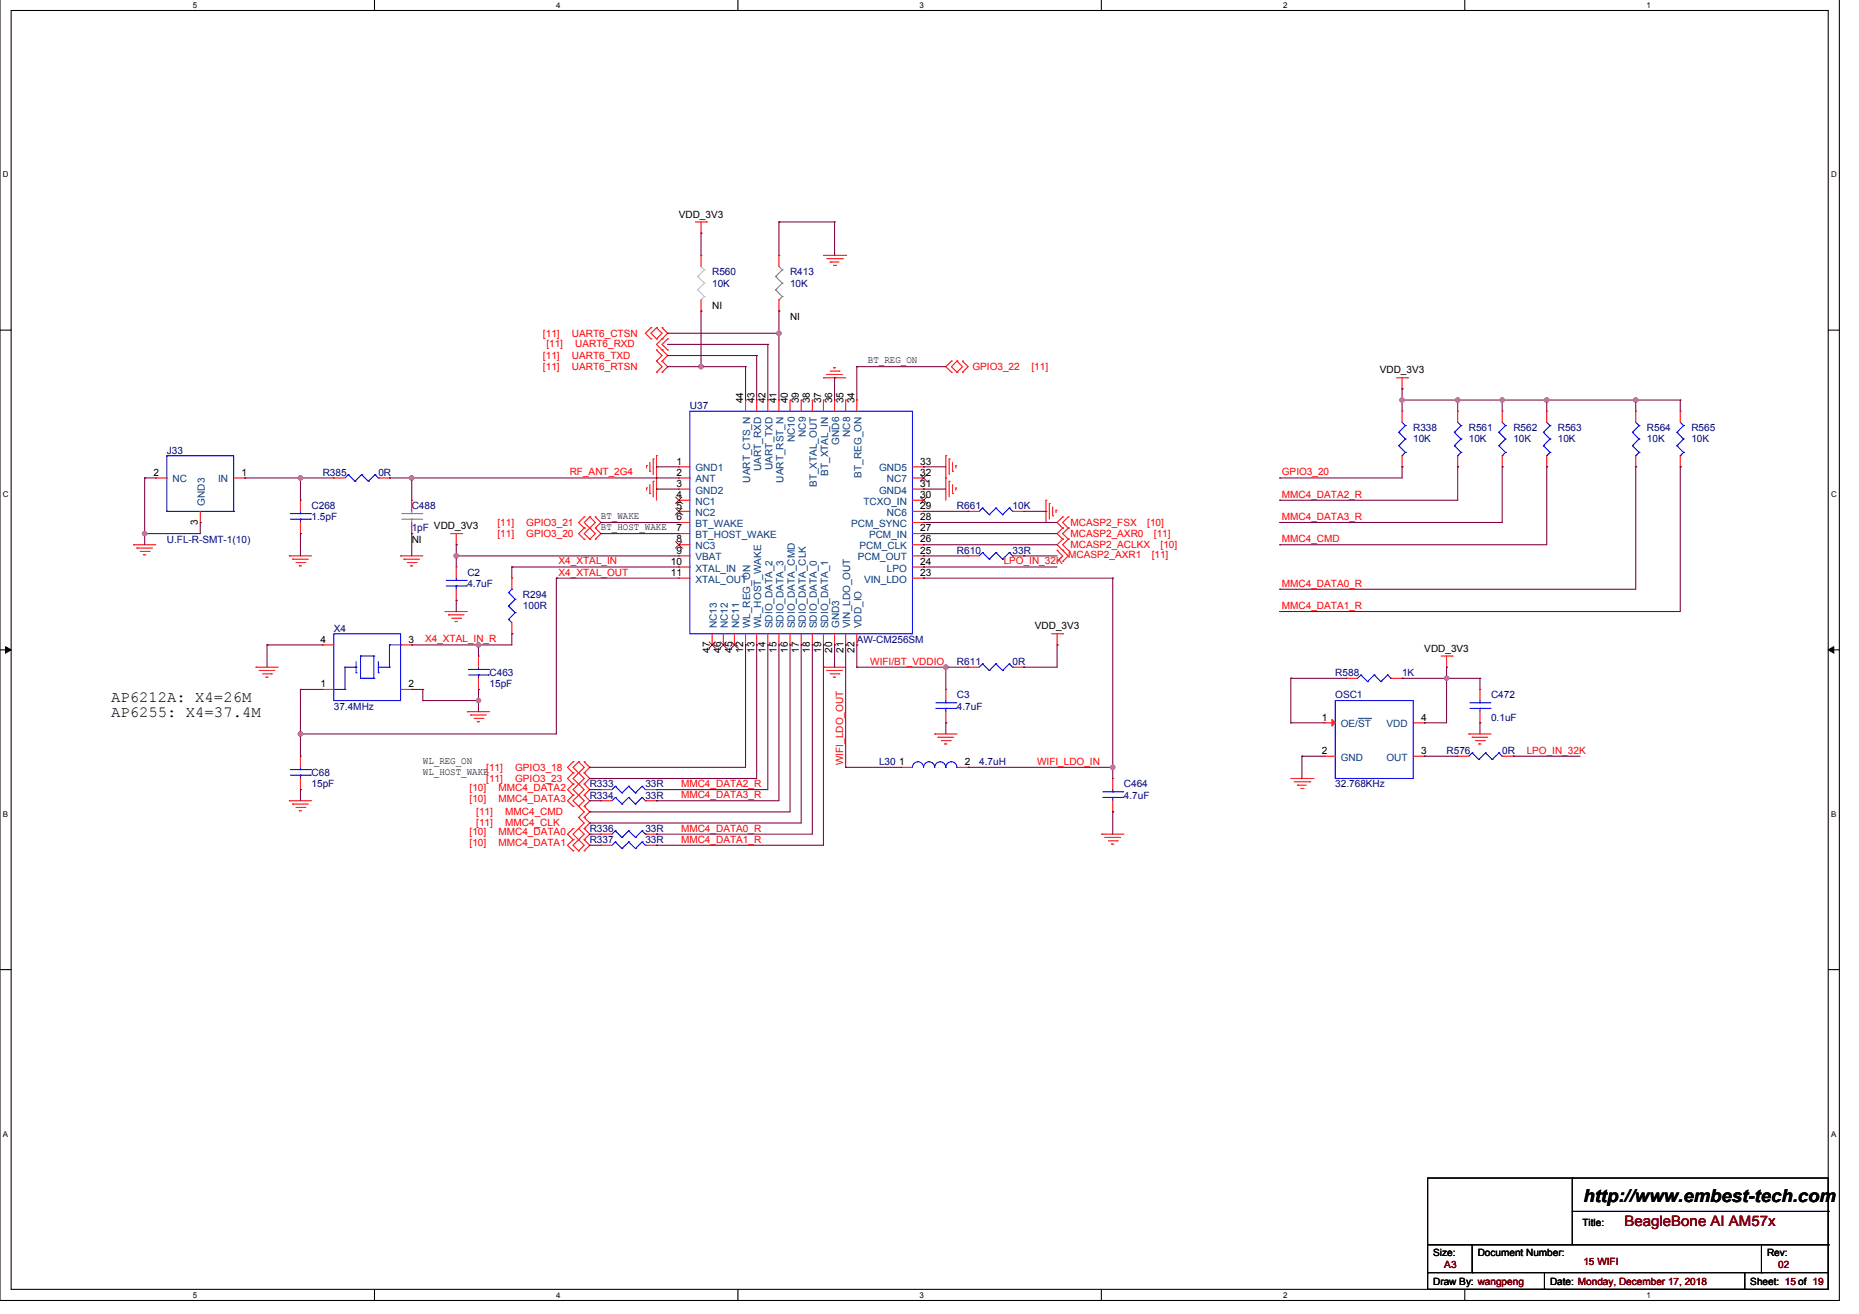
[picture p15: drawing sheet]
<svg xmlns="http://www.w3.org/2000/svg" width="297mm" height="210mm" viewBox="0 0 297 210" stroke-linecap="round" stroke-linejoin="round" font-family="sans-serif">
<defs><g id="words">
<text font-size="2.8" x="253" y="192">http://www.embest-tech.com</text>
<g font-size="2.5">
<text x="17.8" y="112.1">AP6212A: X4=26M</text>
<text x="17.8" y="114.6">AP6255: X4=37.4M</text>
</g>
<text font-size="2.3" fill="#800000" x="259.6" y="195.8">BeagleBone AI AM57x</text>
<g font-size="1.6">
<text x="108.5" y="34.8">VDD_3V3</text>
<text x="113.8" y="49.3">NI</text>
<text x="126.2" y="51.1">NI</text>
<text x="138.7" y="58.1">BT_REG_ON</text>
<text x="220.5" y="59.7">VDD_3V3</text>
<text x="118.8" y="64.4" transform="rotate(-90 118.8 64.4)">44</text>
<text x="120.5" y="64.4" transform="rotate(-90 120.5 64.4)">43</text>
<text x="122.3" y="64.4" transform="rotate(-90 122.3 64.4)">42</text>
<text x="124.1" y="64.4" transform="rotate(-90 124.1 64.4)">41</text>
<text x="125.9" y="64.4" transform="rotate(-90 125.9 64.4)">40</text>
<text x="127.6" y="64.4" transform="rotate(-90 127.6 64.4)">39</text>
<text x="129.4" y="64.4" transform="rotate(-90 129.4 64.4)">38</text>
<text x="131.2" y="64.4" transform="rotate(-90 131.2 64.4)">37</text>
<text x="133" y="64.4" transform="rotate(-90 133 64.4)">36</text>
<text x="134.8" y="64.4" transform="rotate(-90 134.8 64.4)">35</text>
<text x="136.5" y="64.4" transform="rotate(-90 136.5 64.4)">34</text>
<text x="24.5" y="76">2</text>
<text x="38.6" y="76">1</text>
<text x="108.1" y="74.2">1</text>
<text x="108.1" y="76">2</text>
<text x="108.1" y="77.8">3</text>
<text x="147" y="77.8">31</text>
<text x="147" y="76">32</text>
<text x="147" y="74.2">33</text>
<text x="31.6" y="83.8" transform="rotate(-90 31.6 83.8)">3</text>
<text x="96" y="83">BT_WAKE</text>
<text x="108.1" y="79.5">4</text>
<text x="108.1" y="81.3">5</text>
<text x="108.1" y="83.1">6</text>
<text x="147" y="83.1">28</text>
<text x="147" y="81.3">29</text>
<text x="147" y="79.5">30</text>
<text x="65.8" y="86.7">NI</text>
<text x="96" y="84.7">BT_HOST_WAKE</text>
<text x="108.1" y="84.9">7</text>
<text x="108.1" y="86.6">8</text>
<text x="108.1" y="88.4">9</text>
<text x="147" y="88.4">25</text>
<text x="147" y="86.6">26</text>
<text x="147" y="84.9">27</text>
<text x="107.2" y="90.2">10</text>
<text x="107.2" y="92">11</text>
<text x="147" y="92">23</text>
<text x="147" y="90.2">24</text>
<text x="165.4" y="100.5">VDD_3V3</text>
<text x="51.2" y="102.7">4</text>
<text x="65.3" y="102.7">3</text>
<text x="113.4" y="104.3" transform="rotate(-90 113.4 104.3)">47</text>
<text x="115.2" y="104.3" transform="rotate(-90 115.2 104.3)">46</text>
<text x="117" y="104.3" transform="rotate(-90 117 104.3)">45</text>
<text x="118.8" y="104.3" transform="rotate(-90 118.8 104.3)">12</text>
<text x="120.5" y="104.3" transform="rotate(-90 120.5 104.3)">13</text>
<text x="122.3" y="104.3" transform="rotate(-90 122.3 104.3)">14</text>
<text x="124.1" y="104.3" transform="rotate(-90 124.1 104.3)">15</text>
<text x="125.9" y="104.3" transform="rotate(-90 125.9 104.3)">16</text>
<text x="127.6" y="104.3" transform="rotate(-90 127.6 104.3)">17</text>
<text x="129.4" y="104.3" transform="rotate(-90 129.4 104.3)">18</text>
<text x="131.2" y="104.3" transform="rotate(-90 131.2 104.3)">19</text>
<text x="133" y="104.3" transform="rotate(-90 133 104.3)">20</text>
<text x="134.8" y="104.3" transform="rotate(-90 134.8 104.3)">21</text>
<text x="136.5" y="104.3" transform="rotate(-90 136.5 104.3)">22</text>
<text x="227.6" y="104.1">VDD_3V3</text>
<text x="51.2" y="109.8">1</text>
<text x="65.3" y="109.8">2</text>
<text x="211.2" y="115.1">1</text>
<text x="227.1" y="115.1">4</text>
<text x="67.6" y="122.1">WL_REG_ON</text>
<text x="67.6" y="123.8">WL_HOST_WAKE</text>
<text x="143.7" y="122.2">1</text>
<text x="154.2" y="122.2">2</text>
<text x="211.2" y="120.4">2</text>
<text x="227.1" y="120.4">3</text>
<text x="252.8" y="195.8">Title:</text>
<text x="229" y="200.7">Size:</text>
<text x="236.1" y="200.7">Document Number:</text>
<text x="282.3" y="200.7">Rev:</text>
<text x="229" y="205.3">Draw By: wangpeng</text>
<text x="247.7" y="205.3">Date: Monday, December 17, 2018</text>
<text x="279.7" y="205.3">Sheet: 15 of 19</text>
</g>
<g font-size="1.6" fill="#000080">
<text x="113.8" y="44">R560</text>
<text x="113.8" y="45.8">10K</text>
<text x="126.2" y="44">R413</text>
<text x="126.2" y="45.8">10K</text>
<text x="110.2" y="65.3">U37</text>
<text x="225.8" y="68.9">R338</text>
<text x="225.8" y="70.7">10K</text>
<text x="234.7" y="68.9">R561</text>
<text x="234.7" y="70.7">10K</text>
<text x="241.8" y="68.9">R562</text>
<text x="241.8" y="70.7">10K</text>
<text x="248.9" y="68.9">R563</text>
<text x="248.9" y="70.7">10K</text>
<text x="263.1" y="68.9">R564</text>
<text x="263.1" y="70.7">10K</text>
<text x="270.3" y="68.9">R565</text>
<text x="270.3" y="70.7">10K</text>
<text x="26.7" y="72.5">J33</text>
<text x="51.6" y="76">R385</text>
<text x="60.5" y="76">0R</text>
<text x="49.8" y="81.3">C268</text>
<text x="49.8" y="83.1">1.5pF</text>
<text x="65.8" y="81.3">C488</text>
<text x="152.9" y="81.3">R661</text>
<text x="161.8" y="81.3">10K</text>
<text x="26.7" y="86.7">U.FL-R-SMT-1(10)</text>
<text x="65.8" y="84.9">1pF VDD_3V3</text>
<text x="152.9" y="88.5">R610</text>
<text x="161.8" y="88.5">33R</text>
<text x="74.7" y="92">C2</text>
<text x="74.7" y="93.8">4.7uF</text>
<text x="83.6" y="95.6">R294</text>
<text x="53.3" y="100.9">X4</text>
<text x="83.6" y="97.3">100R</text>
<text x="136.9" y="102.7">AW-CM256SM</text>
<text x="152.9" y="106.2">R611</text>
<text x="161.8" y="106.2">0R</text>
<text x="53.3" y="113.4">37.4MHz</text>
<text x="78.2" y="108">C463</text>
<text x="78.2" y="109.8">15pF</text>
<text x="152.9" y="111.6">C3</text>
<text x="152.9" y="113.4">4.7uF</text>
<text x="213.4" y="111.6">OSC1</text>
<text x="213.4" y="108">R588</text>
<text x="224" y="108">1K</text>
<text x="238.3" y="111.6">C472</text>
<text x="238.3" y="115.1">0.1uF</text>
<text x="49.8" y="124">C68</text>
<text x="49.8" y="125.8">15pF</text>
<text x="94.2" y="125.8">R333</text>
<text x="103.1" y="125.8">33R</text>
<text x="140.5" y="122.2">L30</text>
<text x="156.5" y="122.2">4.7uH</text>
<text x="179.6" y="125.8">C464</text>
<text x="213.4" y="125.8">32.768KHz</text>
<text x="231.1" y="120.5">R576</text>
<text x="240" y="120.5">0R</text>
<text x="94.2" y="127.6">R334</text>
<text x="103.1" y="127.6">33R</text>
<text x="179.6" y="127.6">4.7uF</text>
<text x="94.2" y="134.7">R337</text>
<text x="94.2" y="132.9">R336</text>
<text x="103.1" y="134.7">33R</text>
<text x="103.1" y="132.9">33R</text>
</g>
<g font-size="1.6" fill="#f00">
<text x="86.8" y="53.8">[11]</text>
<text x="91.4" y="53.8">UART6_CTSN</text>
<text x="86.8" y="57.3">[11]</text>
<text x="86.8" y="59.1">[11]</text>
<text x="87.3" y="55.4">[11]</text>
<text x="91.4" y="57.3">UART6_TXD</text>
<text x="91.4" y="59.1">UART6_RTSN</text>
<text x="91.9" y="55.4">UART6_RXD</text>
<text x="155.4" y="59.1">GPIO3_22</text>
<text x="164.8" y="59.1">[11]</text>
<text x="91" y="75.9">RF_ANT_2G4</text>
<text x="204.8" y="75.9">GPIO3_20</text>
<text x="204.8" y="83.1">MMC4_DATA3_R</text>
<text x="204.8" y="79.5">MMC4_DATA2_R</text>
<text x="79.5" y="85.8">[11]</text>
<text x="79.5" y="84">[11]</text>
<text x="84.1" y="85.8">GPIO3_20</text>
<text x="84.1" y="84">GPIO3_21</text>
<text x="170.7" y="89.2">MCASP2_AXR1</text>
<text x="171" y="85.8">MCASP2_AXR0</text>
<text x="171" y="87.6">MCASP2_ACLKX</text>
<text x="171" y="84">MCASP2_FSX</text>
<text x="183.3" y="84">[10]</text>
<text x="184" y="89.2">[11]</text>
<text x="184.4" y="85.8">[11]</text>
<text x="185.4" y="87.6">[10]</text>
<text x="204.8" y="86.6">MMC4_CMD</text>
<text x="89.3" y="90.2">X4_XTAL_IN</text>
<text x="89.3" y="91.9">X4_XTAL_OUT</text>
<text x="160.4" y="90.2">LPO_IN_32K</text>
<text x="204.8" y="93.7">MMC4_DATA0_R</text>
<text x="204.8" y="97.3">MMC4_DATA1_R</text>
<text x="67.9" y="102.6">X4_XTAL_IN_R</text>
<text x="139" y="106.2">WIFI/BT_VDDIO</text>
<text x="77.7" y="123.1">[11]</text>
<text x="77.7" y="124.9">[11]</text>
<text x="82.3" y="123.1">GPIO3_18</text>
<text x="82.3" y="124.9">GPIO3_23</text>
<text x="108.8" y="125.7">MMC4_DATA2_R</text>
<text x="134.7" y="122.2" transform="rotate(-90 134.7 122.2)">WIFI_LDO_OUT</text>
<text x="165.7" y="122.2">WIFI_LDO_IN</text>
<text x="243.9" y="120.4">LPO_IN_32K</text>
<text x="75" y="126.3">[10]</text>
<text x="75" y="128.1">[10]</text>
<text x="76.1" y="130.2">[11]</text>
<text x="79.7" y="126.3">MMC4_DATA2</text>
<text x="79.7" y="128.1">MMC4_DATA3</text>
<text x="80.7" y="130.2">MMC4_CMD</text>
<text x="108.8" y="127.5">MMC4_DATA3_R</text>
<text x="75" y="133.4">[10]</text>
<text x="75" y="135.2">[10]</text>
<text x="76.1" y="132">[11]</text>
<text x="79.7" y="133.4">MMC4_DATA0</text>
<text x="79.7" y="135.2">MMC4_DATA1</text>
<text x="80.7" y="132">MMC4_CLK</text>
<text x="108.8" y="132.8">MMC4_DATA0_R</text>
<text x="108.8" y="134.6">MMC4_DATA1_R</text>
</g>
<g font-size="1.6" fill="#004080">
<text x="127" y="70.7" transform="rotate(-90 127 70.7)">NC10</text>
<text x="128.8" y="69.8" transform="rotate(-90 128.8 69.8)">NC9</text>
<text x="134.1" y="71" transform="rotate(-90 134.1 71)">GND6</text>
<text x="135.9" y="69.8" transform="rotate(-90 135.9 69.8)">NC8</text>
<text x="27.6" y="77.1">NC</text>
<text x="34.9" y="77.1">IN</text>
<text x="111.1" y="75.3">GND1</text>
<text x="111.1" y="77.1">ANT</text>
<text x="119.9" y="77.1" transform="rotate(-90 119.9 77.1)">UART_CTS_N</text>
<text x="121.6" y="75.2" transform="rotate(-90 121.6 75.2)">UART_RXD</text>
<text x="123.4" y="75.1" transform="rotate(-90 123.4 75.1)">UART_TXD</text>
<text x="125.2" y="77.1" transform="rotate(-90 125.2 77.1)">UART_RST_N</text>
<text x="130.5" y="77.8" transform="rotate(-90 130.5 77.8)">BT_XTAL_OUT</text>
<text x="132.3" y="76" transform="rotate(-90 132.3 76)">BT_XTAL_IN</text>
<text x="137.6" y="76.3" transform="rotate(-90 137.6 76.3)">BT_REG_ON</text>
<text x="140.5" y="75.3">GND5</text>
<text x="141.7" y="77.1">NC7</text>
<text x="32.7" y="80.8" transform="rotate(-90 32.7 80.8)">GND3</text>
<text x="111.1" y="78.8">GND2</text>
<text x="111.1" y="80.6">NC1</text>
<text x="111.1" y="82.4">NC2</text>
<text x="138" y="80.6">TCXO_IN</text>
<text x="140.5" y="78.8">GND4</text>
<text x="141.7" y="82.4">NC6</text>
<text x="111.1" y="84.2">BT_WAKE</text>
<text x="111.1" y="86">BT_HOST_WAKE</text>
<text x="111.1" y="87.7">NC3</text>
<text x="111.1" y="89.5">VBAT</text>
<text x="136" y="84.2">PCM_SYNC</text>
<text x="137.1" y="89.5">PCM_OUT</text>
<text x="137.4" y="87.7">PCM_CLK</text>
<text x="138.9" y="86">PCM_IN</text>
<text x="111.1" y="91.3">XTAL_IN</text>
<text x="111.1" y="93.1">XTAL_OUT</text>
<text x="138.1" y="93.1">VIN_LDO</text>
<text x="141.7" y="91.3">LPO</text>
<text x="114.5" y="100.4" transform="rotate(-90 114.5 100.4)">NC13</text>
<text x="116.3" y="100.4" transform="rotate(-90 116.3 100.4)">NC12</text>
<text x="118.1" y="100.4" transform="rotate(-90 118.1 100.4)">NC11</text>
<text x="119.9" y="100.4" transform="rotate(-90 119.9 100.4)">WL_REG_ON</text>
<text x="121.6" y="100.4" transform="rotate(-90 121.6 100.4)">WL_HOST_WAKE</text>
<text x="123.4" y="100.4" transform="rotate(-90 123.4 100.4)">SDIO_DATA_2</text>
<text x="125.2" y="100.4" transform="rotate(-90 125.2 100.4)">SDIO_DATA_3</text>
<text x="127" y="100.4" transform="rotate(-90 127 100.4)">SDIO_DATA_CMD</text>
<text x="128.8" y="100.4" transform="rotate(-90 128.8 100.4)">SDIO_DATA_CLK</text>
<text x="130.5" y="100.4" transform="rotate(-90 130.5 100.4)">SDIO_DATA_0</text>
<text x="132.3" y="100.4" transform="rotate(-90 132.3 100.4)">SDIO_DATA_1</text>
<text x="134.1" y="100.4" transform="rotate(-90 134.1 100.4)">GND3</text>
<text x="135.9" y="100.4" transform="rotate(-90 135.9 100.4)">VIN_LDO_OUT</text>
<text x="137.6" y="100.4" transform="rotate(-90 137.6 100.4)">VDD_IO</text>
<text x="214.2" y="116.2">OE/ST</text>
<text x="221.5" y="116.2">VDD</text>
<text x="214.2" y="121.5">GND</text>
<text x="221.5" y="121.5">OUT</text>
</g>
<g font-size="1.6" fill="#800000">
<text x="230.8" y="202.6">A3</text>
<text x="253" y="202.1">15 WIFI</text>
<text x="284.1" y="202.6">02</text>
</g>
<g font-size="1.3">
<text x="30.8" y="1.2">5</text>
<text x="88.9" y="1.2">4</text>
<text x="146.9" y="1.2">3</text>
<text x="205" y="1.2">2</text>
<text x="263.1" y="1.2">1</text>
<text x=".4" y="28.3">D</text>
<text x="292.6" y="28.3">D</text>
<text x=".4" y="79.4">C</text>
<text x="292.6" y="79.4">C</text>
<text x=".4" y="130.5">B</text>
<text x="292.6" y="130.5">B</text>
<text x=".4" y="181.6">A</text>
<text x="292.6" y="181.6">A</text>
<text x="30.8" y="207.3">5</text>
<text x="88.9" y="207.3">4</text>
<text x="146.9" y="207.3">3</text>
<text x="205" y="207.3">2</text>
<text x="263.1" y="207.3">1</text>
</g>
</g></defs>
<path d="M0 -.1v207.8h293.9v-207.8M1.8 1.7h290.3v204.3h-290.3z" fill="none" stroke="#000" stroke-width=".17"/>
<g fill="#fff">
<path d="M30.8 .1h.7v1.4h-.7z"/>
<path d="M30.8 206.1h.7v1.5h-.7z"/>
</g>
<path d="M59.8 -.1v1.8M59.8 206v1.7" fill="none" stroke="#000" stroke-width=".17"/>
<g fill="#fff">
<path d="M88.9 .1h.7v1.4h-.7z"/>
<path d="M88.9 206.1h.7v1.5h-.7z"/>
</g>
<path d="M117.9 -.1v1.8M117.9 206v1.7" fill="none" stroke="#000" stroke-width=".17"/>
<g fill="#fff">
<path d="M146.9 .1h.7v1.4h-.7z"/>
<path d="M146.9 206.1h.7v1.5h-.7z"/>
</g>
<path d="M176 -.1v1.8M176 206v1.7" fill="none" stroke="#000" stroke-width=".17"/>
<g fill="#fff">
<path d="M205 .1h.7v1.4h-.7z"/>
<path d="M205 206.1h.7v1.5h-.7z"/>
</g>
<path d="M234.1 -.1v1.8M234.1 206v1.7" fill="none" stroke="#000" stroke-width=".17"/>
<g fill="#fff">
<path d="M263.1 .1h.7v1.4h-.7z"/>
<path d="M263.1 206.1h.7v1.5h-.7z"/>
<path d="M.4 27.2h1v1.4h-1z"/>
<path d="M292.6 27.2h.9v1.4h-.9z"/>
<path d="M.4 78.3h1v1.4h-1z"/>
<path d="M292.6 78.3h.9v1.4h-.9z"/>
</g>
<path d="M0 52.7h1.8M292.1 52.7h1.8" fill="none" stroke="#000" stroke-width=".17"/>
<g fill="#fff">
<path d="M.4 129.3h.9v1.5h-.9z"/>
<path d="M292.6 129.3h.8v1.5h-.8z"/>
</g>
<path d="M0 103.8h1.8M292.1 103.8h1.8" fill="none" stroke="#000" stroke-width=".17"/>
<path d="M.9 103.3l.9 .5-.9 .5zM292.1 103.8l.9-.5v1z" fill="#000" stroke="#000" stroke-width=".16"/>
<g fill="#fff">
<path d="M.4 180.4h.9v1.4h-.9z"/>
<path d="M292.6 180.4h.8v1.4h-.8z"/>
</g>
<g fill="none" stroke="#000" stroke-width=".17">
<path d="M0 154.9h1.8M292.1 154.9h1.8M228.1 188.2h64v17.8h-64zM228.1 198.9h64M235.2 198.9v4.4M251.2 188.2h.1M251.2 188.2v10.7M251.2 193.5h40.9M281.5 198.9v4.4M292.1 198.9h.1M292.1 193.5h.1M228.1 203.3h.1"/>
<path d="M228.1 203.3h64M235.2 203.3h.1M246.8 206h.1M246.8 203.3v2.7M278.8 206h.1M278.8 203.3v2.7M281.5 203.3h.1"/>
</g>
<g fill="none" stroke="#f00" stroke-width=".17">
<path d="M111.1 35.5h1.8M112 37.2h.1M112 35.5v1.7M112.9 35.5h.1M104 52.3h.1M104 54.1h.1M104 52.3l-.9 .9 .9 .9M104.9 57.7h.1M104.9 55.9h.1M104.9 54.1h.1M104.9 52.3h.1M104.9 59.5h.1"/>
<path d="M104.9 55.9l.9 .9-.9 .9M104.9 52.3l-.9 .9 .9 .9M104.9 52.3l.9 .9-.9 .9M104.9 57.7l.9 .9-.9 .9M105.8 55.9h.1M105.8 57.7h.1M105.8 54.1h.1M105.8 52.3h.1M105.8 59.5h.1M105.8 52.3l.9 .9-1.8 1.8 1.8 1.8-.9 .9M105.8 57.7l.9 .9-.9 .9M106.7 54.1h.1"/>
<path d="M106.7 55.9h.1M106.7 54.1l-.9 .9 .9 .9M112 40.8h.1M112 49.7h.1M112 40.8v1.8M112 47.9v1.8M124.5 40.8h.1M124.5 49.7h.1M124.5 40.8v1.8M124.5 47.9v1.8M131.6 40.8h3.5M132.1 59.8h.1"/>
<path d="M132.1 59.8h2.5M132.1 41.3h2.5M132.6 41.9h.1M132.6 59.3h1.5M132.6 41.9h1.5M133.2 58.8h.1M133.2 58.8h.3M133.2 42.4h.3M133.5 42.4h.1M134.1 59.3h.1M134.6 41.3h.1M135.1 40.8h.1"/>
<path d="M152 57.7h.1M152 59.5h.1M152 57.7l-.9 .9 .9 .9M152.9 59.5h.1M152.9 57.7h.1M152.9 57.7l-.9 .9 .9 .9M152.9 57.7l.9 .9-.9 .9M153.8 57.7h.1M153.8 59.5h.1M153.8 57.7l.9 .9-.9 .9M24.9 76.4h.1M24.9 76.4h1.8"/>
<path d="M37.3 76.4h1.8M39.1 76.4h.1M48 79.9h.1M48 79.9v1.8M53.3 76.4h.1M53.3 76.4h1.8M60.5 76.4h1.7M62.2 76.4h.1M65.8 79.9h.1M65.8 79.9v1.8M103.3 74.4h.1M103.3 77.9h.1"/>
<path d="M103.3 74.4v.4M103.3 77.9v.4M103.8 75.3h.1M103.8 78.8h.1M103.8 73.9v1.4M103.8 77.4v1.4M104.4 73.3h.1M104.4 76.9h.1M104.4 73.3v2.5M104.4 76.9v2.5M104.9 72.8h.1M104.9 76.4h.1"/>
<path d="M104.9 72.8v7.1M108.5 74.6h.1M108.5 76.4h.1M108.5 78.1h.1M108.5 79.9h.1M108.5 76.4h1.7M108.5 74.6h1.7M108.5 78.1h1.7M108.5 79.9h1.7M119.1 63.9h.1M119.1 63.9v1.8M120.9 63.9h.1"/>
<path d="M120.9 63.9v1.8M122.7 63.9h.1M122.7 63.9v1.8M124.5 63.9h.1M124.5 63.9v1.8M126.2 63.9h.1M126.2 63.9v1.8M128 63.9h.1M128 63.9v1.8M129.8 63.9h.1M129.8 63.9v1.8M131.6 60.3h.1"/>
<path d="M131.6 63.9h.1M131.6 60.3h3.5M131.6 63.9v1.8M133.3 63.9h.1M133.3 63.9v1.8M135.1 63.9h.1M135.1 63.9v1.8M136.9 63.9h.1M136.9 63.9v1.8M145.8 76.4h1.8M145.8 74.6h1.8M145.8 78.1h1.8"/>
<path d="M145.8 79.9h1.8M147.6 79.9h.1M147.6 78.1h.1M147.6 76.4h.1M147.6 74.6h.1M151.1 72.8h.1M151.1 76.4h.1M151.1 72.8v7.1M151.7 73.3h.1M151.7 76.9h.1M151.7 73.3v2.5M151.7 76.9v2.5"/>
<path d="M152.2 75.3h.1M152.2 78.8h.1M152.2 73.9v1.4M152.2 77.4v1.4M152.7 74.4h.1M152.7 77.9h.1M152.7 74.4v.4M152.7 77.9v.4M167.1 79.9h.1M167.1 79.9v3.6M223.1 60.3h1.8M224 62.1h.1"/>
<path d="M224 65.7h.1M224 74.6h.1M224 60.3v1.8M224 65.7v1.8M224 72.8v1.8M224.9 60.3h.1M232.9 65.7h.1M232.9 74.6h.1M232.9 65.7v1.8M232.9 72.8v1.8M240 65.7h.1M240 74.6h.1"/>
<path d="M240 65.7v1.8M240 72.8v1.8M247.1 65.7h.1M247.1 74.6h.1M247.1 65.7v1.8M247.1 72.8v1.8M261.4 65.7h.1M261.4 74.6h.1M261.4 65.7v1.8M261.4 72.8v1.8M268.5 65.7h.1M268.5 74.6h.1"/>
<path d="M268.5 65.7v1.8M268.5 72.8v1.8M21.3 87h.1M21.3 87h3.6M21.9 87.5h.1M21.9 87.5h2.5M22.4 88.1h1.4M22.9 88.6h.1M22.9 88.6h.4M23.8 88.1h.1M32 83.5h.1M32 81.7v1.8"/>
<path d="M46.2 88.8h.1M46.2 88.8h3.6M46.8 89.3h.1M46.8 89.3h2.5M47.3 89.9h1.4M47.8 90.4h.1M47.8 90.4h.4M48 85.2h.1M48 83.5v1.7M48.7 89.9h.1M64 88.8h.1M64 88.8h3.6"/>
<path d="M64.5 89.3h.1M64.5 89.3h2.5M65.1 89.9h1.4M65.6 90.4h.1M65.6 90.4h.4M65.8 85.2h.1M65.8 83.5v1.7M66.5 89.9h.1M71.1 97.7h.1M71.1 97.7h3.6M71.6 98.2h.1M71.6 98.2h2.5"/>
<path d="M72 85.2h1.8M72.2 98.8h1.4M72.7 99.3h.1M72.7 99.3h.4M72.9 87h.1M72.9 90.6h.1M72.9 95.9h.1M72.9 85.2v1.8M72.9 90.6v1.8M72.9 94.1v1.8M73.6 98.8h.1M73.8 85.2h.1"/>
<path d="M81.8 92.4h.1M81.8 92.4v1.7M81.8 99.5v1.7M93.3 84.4h.1M93.3 86.1h.1M93.3 82.6h.1M93.3 84.4l-.8 .8 .8 .9M93.3 82.6l-.8 .9 .8 .9M94.2 86.1h.1M94.2 84.4h.1M94.2 82.6h.1M94.2 84.4l.9 .8-.9 .9"/>
<path d="M94.2 82.6l.9 .9-1.8 1.7 .9 .9M94.2 82.6l-.9 .9 .9 .9M95.1 84.4h.1M95.1 86.1h.1M95.1 82.6h.1M95.1 84.4l.9 .8-.9 .9M95.1 82.6l.9 .9-.9 .9M108.5 81.7h.1M108.5 83.5h.1M108.5 85.2h.1M108.5 87h.1M108.5 88.8h.1"/>
<path d="M108.5 90.6h.1M108.5 92.4h.1M108.5 87h1.7M108.5 88.8h1.7M108.5 85.2h1.7M108.5 81.7h1.7M108.5 83.5h1.7M108.5 90.6h1.7M108.5 92.4h1.7M145.8 87h1.8M145.8 88.8h1.8M145.8 85.2h1.8"/>
<path d="M145.8 81.7h1.8M145.8 83.5h1.8M145.8 90.6h1.8M145.8 92.4h1.8M147.6 92.4h.1M147.6 90.6h.1M147.6 88.8h.1M147.6 87h.1M147.6 85.2h.1M147.6 83.5h.1M147.6 81.7h.1M154.7 88.8h.1"/>
<path d="M154.7 81.7h.1M154.7 88.8h1.8M154.7 81.7h1.8M161.8 88.8h1.8M161.8 81.7h1.8M163.6 88.8h.1M163.6 81.7h.1M167.7 80.4h.1M167.7 80.4v2.5M168.2 82.4h.1M168.2 81v1.4M168.7 81.5h.1"/>
<path d="M168.7 81.5v.4M168.9 89.7h.1M168.9 87.9h.1M168.9 87.9l.9 .9-.9 .9M169.8 89.7h.1M169.8 87.9h.1M169.8 84.4h.1M169.8 86.1h.1M169.8 82.6h.1M169.8 86.1l-.9 .9 1.8 1.8-.9 .9M169.8 84.4l-.9 .8 .9 .9M169.8 82.6l-.9 .9 .9 .9"/>
<path d="M170.7 86.1h.1M170.7 84.4h.1M170.7 87.9h.1M170.7 82.6h.1M170.7 84.4l-.9 .8 .9 .9M170.7 86.1l-.9 .9 .9 .9M170.7 82.6l-.9 .9 .9 .9M40.9 106.6h.1M40.9 106.6h3.5M41.4 107.1h.1M41.4 107.1h2.5M42 107.6h1.4"/>
<path d="M42.5 108.2h.1M42.5 108.2h.4M43.4 107.6h.1M51.6 110.1h.1M51.6 103h.1M51.6 110.1h1.7M51.6 103h1.7M64 110.1h1.8M64 103h1.8M65.8 103h.1M65.8 110.1h.1M74.7 113.7h.1"/>
<path d="M74.7 113.7h3.5M75.2 114.2h.1M75.2 114.2h2.5M75.7 114.8h1.5M76.3 115.3h.1M76.3 115.3h.3M76.5 104.8h.1M76.5 110.1h.1M76.5 104.8v1.8M76.5 108.4v1.7M77.2 114.8h.1M81.8 101.2h.1"/>
<path d="M113.8 103h.1M113.8 101.2v1.8M115.6 103h.1M115.6 101.2v1.8M117.3 103h.1M117.3 101.2v1.8M119.1 103h.1M119.1 101.2v1.8M120.9 103h.1M120.9 101.2v1.8M122.7 103h.1M122.7 101.2v1.8"/>
<path d="M124.5 103h.1M124.5 101.2v1.8M126.2 103h.1M126.2 101.2v1.8M128 103h.1M128 101.2v1.8M129.8 103h.1M129.8 101.2v1.8M131.6 106.6h.1M131.6 103h.1M131.6 106.6h3.5M131.6 101.2v1.8"/>
<path d="M132.1 107.1h.1M132.1 107.1h2.5M132.6 107.6h1.5M133.2 108.2h.1M133.2 108.2h.3M133.3 103h.1M133.3 101.2v1.8M134.1 107.6h.1M135.1 103h.1M135.1 101.2v1.8M136.9 103h.1M136.9 101.2v1.8"/>
<path d="M149.4 117.2h.1M149.4 117.2h3.5M149.9 117.8h.1M149.9 117.8h2.5M150.4 118.3h1.4M151 118.8h.1M151 118.8h.3M151.1 110.1h.1M151.1 115.5h.1M151.1 110.1v1.8M151.1 113.7v1.8M151.8 118.3h.1"/>
<path d="M154.7 106.6h.1M154.7 106.6h1.8M161.8 106.6h1.8M163.6 106.6h.1M168 101.2h1.8M168.9 103h.1M168.9 101.2v1.8M169.8 101.2h.1M211.6 115.5h.1M211.6 115.5h1.8M215.1 108.4h.1M215.1 108.4h1.8"/>
<path d="M222.2 108.4h1.8M224 108.4h.1M225.8 115.5h1.8M227.6 115.5h.1M230.3 104.8h1.7M231.1 106.6h.1M231.1 104.8v1.8M232 104.8h.1M234.7 117.2h.1M234.7 117.2h3.6M235.2 117.8h.1M235.2 117.8h2.5"/>
<path d="M235.8 118.3h1.4M236.3 118.8h.1M236.3 118.8h.4M236.5 110.1h.1M236.5 115.5h.1M236.5 110.1v1.8M236.5 113.7v1.8M237.2 118.3h.1M46.2 127.9h.1M46.2 127.9h3.6M46.8 128.4h.1M46.8 128.4h2.5"/>
<path d="M47.3 129h1.4M47.8 129.5h.1M47.8 129.5h.4M48 120.8h.1M48 126.1h.1M48 120.8v1.8M48 124.4v1.7M48.7 129h.1M91.6 134.1h.1M91.6 132.4h.1M91.6 135.9h.1M91.6 127h.1"/>
<path d="M91.6 125.2h.1M91.6 128.8h.1M91.6 121.7h.1M91.6 123.5h.1M91.6 132.4l-.9 .8 .9 .9M91.6 134.1l-.9 .9 .9 .9M91.6 125.2l-.9 .9 .9 .9M91.6 127l-.9 .9 .9 .9M91.6 121.7l-.9 .9 .9 .9M91.6 123.5l-.9 .9 .9 .8M92.5 132.4h.1M92.5 134.1h.1"/>
<path d="M92.5 135.9h.1M92.5 130.6h.1M92.5 128.8h.1M92.5 125.2h.1M92.5 127h.1M92.5 123.5h.1M92.5 121.7h.1M92.5 132.4l.8 .8-1.7 1.8 .9 .9M92.5 130.6l.8 .9-1.7 1.7 1.7 1.8-.8 .9M92.5 121.7l.8 .9-1.7 1.8 1.7 1.7-1.7 1.8 1.7 1.8-.8 .9M92.5 121.7l-.9 .9 1.7 1.8-1.7 1.7 1.7 1.8-.8 .9M93.3 134.1h.1"/>
<path d="M93.3 132.4h.1M93.3 135.9h.1M93.3 128.8h.1M93.3 130.6h.1M93.3 127h.1M93.3 125.2h.1M93.3 121.7h.1M93.3 123.5h.1M93.3 132.4l.9 .8-.9 .9M93.3 128.8l.9 .9-.9 .9M93.3 134.1l.9 .9-.9 .9M93.3 130.6l.9 .9-.9 .9"/>
<path d="M93.3 125.2l.9 .9-.9 .9M93.3 121.7l.9 .9-.9 .9M93.3 127l.9 .9-.9 .9M93.3 123.5l.9 .9-.9 .8M96 135h.1M96 126.1h.1M96 127.9h.1M96 133.2h.1M96 133.2h1.8M96 127.9h1.8M96 135h1.8M96 126.1h1.8"/>
<path d="M103.1 133.2h1.8M103.1 127.9h1.8M103.1 135h1.8M103.1 126.1h1.8M104.9 135h.1M104.9 126.1h.1M104.9 127.9h.1M104.9 133.2h.1M144 122.6h.1M144 122.6h1.8M152.9 122.6h1.8M154.7 122.6h.1"/>
<path d="M176 133.2h.1M176 133.2h3.6M176.6 133.8h.1M176.6 133.8h2.4M177.1 134.3h1.4M177.6 134.8h.1M177.6 134.8h.4M177.8 124.4h.1M177.8 129.7h.1M177.8 124.4v1.7M177.8 127.9v1.8M178.5 134.3h.1"/>
<path d="M206.2 124.4h3.6M206.8 124.9h2.5M207.3 125.4h.1M207.3 125.4h1.4M207.8 126h.4M208.2 126h.1M209.3 124.9h.1M209.8 124.4h.1M211.6 120.8h.1M211.6 120.8h1.8M225.8 120.8h1.8M227.6 120.8h.1"/>
<path d="M232.9 120.8h.1M232.9 120.8h1.8M240 120.8h1.8M241.8 120.8h.1"/>
</g>
<path d="M111.5 44.2h.1M111.5 46.3h.1M111.5 44.2l1 1M111.5 46.3l1 1.1M112 47.9h.1M112 42.6l.5 .5M112.5 43.1h.1M112.5 45.2h.1M112.5 47.4h.1M112.5 43.1l-1 1.1M112.5 45.2l-1 1.1M112.5 47.4l-.5 .5" fill="none" stroke="#c0c0c0" stroke-width=".17"/>
<g fill="none" stroke="#808080" stroke-width=".17">
<path d="M123.9 44.2h.1M123.9 46.3h.1M123.9 44.2l1.1 1M123.9 46.3l1.1 1.1M124.5 47.9h.1M124.5 42.6l.5 .5M125 43.1h.1M125 45.2h.1M125 47.4h.1M125 43.1l-1.1 1.1M125 45.2l-1.1 1.1M125 47.4l-.5 .5"/>
<path d="M64.2 82h3.2M64.2 82.9h3.2M65.8 82.9h.1M65.8 82h.1M65.8 81.7v.3M65.8 82.9v.6M67.4 82h.1M67.4 82.9h.1"/>
</g>
<g fill="none" stroke="#00f" stroke-width=".17">
<path d="M26.7 72.8h.1M26.7 72.8h10.6v8.9M26.7 72.8v8.9M55.6 75.8h.1M55.6 75.8l-.5 .6M55.6 75.8l1.1 1.1M56.7 76.9h.1M57.8 75.8h.1M57.8 75.8l-1.1 1.1M57.8 75.8l1.1 1.1M58.9 76.9h.1M59.9 75.8h.1"/>
<path d="M59.9 75.8l-1 1.1M59.9 75.8l.6 .6M60.5 76.4h.1M110.2 65.7h35.6v35.5h-35.6zM223.5 69.1h.1M223.5 71.2h.1M223.5 69.1l1.1 1M223.5 71.2l1.1 1.1M224 72.8h.1M224 67.5l.6 .5M224.6 68h.1M224.6 70.1h.1"/>
<path d="M224.6 72.3h.1M224.6 68l-1.1 1.1M224.6 70.1l-1.1 1.1M224.6 72.3l-.6 .5M232.4 69.1h.1M232.4 71.2h.1M232.4 69.1l1 1M232.4 71.2l1 1.1M232.9 72.8h.1M232.9 67.5l.5 .5M233.4 68h.1M233.4 70.1h.1"/>
<path d="M233.4 72.3h.1M233.4 68l-1 1.1M233.4 70.1l-1 1.1M233.4 72.3l-.5 .5M239.5 69.1h.1M239.5 71.2h.1M239.5 69.1l1.1 1M239.5 71.2l1.1 1.1M240 72.8h.1M240 67.5l.6 .5M240.6 68h.1M240.6 70.1h.1"/>
<path d="M240.6 72.3h.1M240.6 68l-1.1 1.1M240.6 70.1l-1.1 1.1M240.6 72.3l-.6 .5M246.6 69.1h.1M246.6 71.2h.1M246.6 69.1l1.1 1M246.6 71.2l1.1 1.1M247.1 72.8h.1M247.1 67.5l.6 .5M247.7 68h.1M247.7 70.1h.1"/>
<path d="M247.7 72.3h.1M247.7 68l-1.1 1.1M247.7 70.1l-1.1 1.1M247.7 72.3l-.6 .5M260.8 69.1h.1M260.8 71.2h.1M260.8 69.1l1.1 1M260.8 71.2l1.1 1.1M261.4 72.8h.1M261.4 67.5l.5 .5M261.9 68h.1M261.9 70.1h.1"/>
<path d="M261.9 72.3h.1M261.9 68l-1.1 1.1M261.9 70.1l-1.1 1.1M261.9 72.3l-.5 .5M267.9 69.1h.1M267.9 71.2h.1M267.9 69.1l1.1 1M267.9 71.2l1.1 1.1M268.5 72.8h.1M268.5 67.5l.5 .5M269 68h.1M269 70.1h.1"/>
<path d="M269 72.3h.1M269 68l-1.1 1.1M269 70.1l-1.1 1.1M269 72.3l-.5 .5M26.7 81.7h.1M26.7 81.7h10.6M37.3 81.7h.1M46.4 82h3.2M46.4 82.9h3.2M48 82.9h.1M48 82h.1M48 81.7v.3"/>
<path d="M48 82.9v.6M49.6 82h.1M49.6 82.9h.1M71.3 92.7h3.2M71.3 93.6h3.2M72.9 93.6h.1M72.9 92.7h.1M72.9 92.4v.3M72.9 93.6v.5M74.5 92.7h.1M74.5 93.6h.1M81.3 98.9h.1"/>
<path d="M81.3 96.8h.1M81.3 94.7h.1M81.3 98.9l.5 .6M81.3 96.8l1 1.1M81.3 94.7l1 1M81.8 94.1h.1M81.8 94.1l-.5 .6M82.3 97.9h.1M82.3 95.7h.1M82.3 97.9l-1 1M82.3 95.7l-1 1.1M157 88.3h.1"/>
<path d="M157 81.2h.1M157 88.3l-.5 .5M157 88.3l1.1 1M157 81.2l-.5 .5M157 81.2l1.1 1M158.1 89.3h.1M158.1 82.2h.1M159.1 88.3h.1M159.1 81.2h.1M159.1 88.3l-1 1M159.1 88.3l1.1 1M159.1 81.2l-1 1"/>
<path d="M159.1 81.2l1.1 1M160.2 89.3h.1M160.2 82.2h.1M161.3 88.3h.1M161.3 81.2h.1M161.3 88.3l-1.1 1M161.3 88.3l.5 .5M161.3 81.2l-1.1 1M161.3 81.2l.5 .5M161.8 88.8h.1M161.8 81.7h.1M53.3 101.2h10.7v10.7h-10.7z"/>
<path d="M53.3 110.1h1.8M55.1 110.1h.1M55.1 106.6h.1M55.1 106.6h1.8M55.1 106.6v3.5M56.9 107.5h.1M56.9 106.6h.1M56.9 105.7v1.8M57.6 108.4h.1M57.6 104.8h.1M57.6 104.8v3.6M57.6 108.4h2.1"/>
<path d="M57.6 104.8h2.1M59.7 108.4h.1M59.7 104.8h.1M59.7 104.8v3.6M60.5 107.5h.1M60.5 105.7v1.8M60.5 106.6h1.7M62.2 106.6h.1M62.2 103h.1M62.2 103v3.6M62.2 103h1.8M64 103h.1"/>
<path d="M74.9 106.9h3.2M74.9 107.8h3.2M76.5 107.8h.1M76.5 106.9h.1M76.5 106.6v.3M76.5 107.8v.6M78.1 106.9h.1M78.1 107.8h.1M149.5 112.3h3.2M149.5 113.2h3.2M151.1 113.2h.1M151.1 112.3h.1"/>
<path d="M151.1 111.9v.4M151.1 113.2v.5M152.7 112.3h.1M152.7 113.2h.1M157 106h.1M157 106l-.5 .6M157 106l1.1 1.1M158.1 107.1h.1M159.1 106h.1M159.1 106l-1 1.1M159.1 106l1.1 1.1M160.2 107.1h.1"/>
<path d="M161.3 106h.1M161.3 106l-1.1 1.1M161.3 106l.5 .6M161.8 106.6h.1M213.4 111.9h12.4v12.5h-12.4zM217.4 107.8h.1M217.4 107.8l-.5 .6M217.4 107.8l1.1 1.1M218.5 108.9h.1M219.6 107.8h.1M219.6 107.8l-1.1 1.1M219.6 107.8l1.1 1.1"/>
<path d="M220.7 108.9h.1M221.7 107.8h.1M221.7 107.8l-1 1.1M221.7 107.8l.5 .6M222.2 108.4h.1M234.9 112.3h3.2M234.9 113.2h3.2M236.5 113.2h.1M236.5 112.3h.1M236.5 111.9v.4M236.5 113.2v.5M238.1 112.3h.1"/>
<path d="M238.1 113.2h.1M46.4 122.9h3.2M46.4 123.8h3.2M48 123.8h.1M48 122.9h.1M48 122.6v.3M48 123.8v.6M49.6 122.9h.1M49.6 123.8h.1M98.3 134.5h.1M98.3 125.6h.1M98.3 127.4h.1"/>
<path d="M98.3 132.7h.1M98.3 134.5l-.5 .5M98.3 134.5l1.1 1.1M98.3 125.6l-.5 .5M98.3 125.6l1.1 1.1M98.3 127.4l-.5 .5M98.3 127.4l1.1 1M98.3 132.7l-.5 .5M98.3 132.7l1.1 1.1M99.4 135.6h.1M99.4 126.7h.1M99.4 128.4h.1"/>
<path d="M99.4 133.8h.1M100.5 134.5h.1M100.5 125.6h.1M100.5 127.4h.1M100.5 132.7h.1M100.5 134.5l-1.1 1.1M100.5 134.5l1 1.1M100.5 125.6l-1.1 1.1M100.5 125.6l1 1.1M100.5 127.4l-1.1 1M100.5 127.4l1 1M100.5 132.7l-1.1 1.1"/>
<path d="M100.5 132.7l1 1.1M101.5 135.6h.1M101.5 126.7h.1M101.5 128.4h.1M101.5 133.8h.1M102.6 134.5h.1M102.6 125.6h.1M102.6 127.4h.1M102.6 132.7h.1M102.6 134.5l-1.1 1.1M102.6 134.5l.5 .5M102.6 125.6l-1.1 1.1"/>
<path d="M102.6 125.6l.5 .5M102.6 127.4l-1.1 1M102.6 127.4l.5 .5M102.6 132.7l-1.1 1.1M102.6 132.7l.5 .5M103.1 135h.1M103.1 126.1h.1M103.1 127.9h.1M103.1 133.2h.1M145.8 122.6a.88 .88 0 0 1 .9-.9 .88 .88 0 0 1 .9 .9 .88 .88 0 0 1 .9-.9 .88 .88 0 0 1 .8 .9h.1a.88 .88 0 0 1 .8-.9 .88 .88 0 0 1 .9 .9 .88 .88 0 0 1 .9-.9 .88 .88 0 0 1 .9 .9M176.2 126.5h3.2M176.2 127.4h3.2"/>
<path d="M177.8 127.4h.1M177.8 126.5h.1M177.8 126.1v.4M177.8 127.4v.5M179.4 126.5h.1M179.4 127.4h.1M235.2 120.3h.1M235.2 120.3l-.5 .5M235.2 120.3l1.1 1M236.3 121.3h.1M237.4 120.3h.1M237.4 120.3l-1.1 1"/>
<path d="M237.4 120.3l1 1M238.4 121.3h.1M239.5 120.3h.1M239.5 120.3l-1.1 1M239.5 120.3l.5 .5M240 120.8h.1"/>
</g>
<path d="M212.8 114.9l.6 .6-.6 .5z" fill="#f00" stroke="#f00" stroke-width=".17"/>
<path d="M217 114.7h2.1M219.1 114.7h.1" fill="none" stroke="#004080" stroke-width=".16"/>
<g fill="none" stroke="#804000" stroke-width=".16">
<path d="M107.9 79.4l1.1 1M109 79.4l-1.1 1M147 76.9h.1M147 79.4l1.1 1M147 75.8l1.1 1.1M148.1 79.4l-1.1 1M148.1 75.8l-1.1 1.1M148.1 76.9h.1M107.9 80.4h.1M107.9 82.2h.1M107.9 87.6h.1M107.9 81.2l1.1 1"/>
<path d="M107.9 86.5l1.1 1.1M109 81.2l-1.1 1M109 86.5l-1.1 1.1M109 80.4h.1M109 82.2h.1M109 87.6h.1M147 80.4h.1M148.1 80.4h.1M113.3 103.6h.1M113.3 102.5l1 1.1M114.3 102.5l-1 1.1M114.3 103.6h.1"/>
<path d="M115 103.6h.1M115 102.5l1.1 1.1M116.1 102.5l-1.1 1.1M116.1 103.6h.1M116.8 103.6h.1M116.8 102.5l1.1 1.1M117.9 102.5l-1.1 1.1M117.9 103.6h.1"/>
</g>
<g fill="none" stroke="#800040" stroke-width=".17">
<path d="M112 37.2h.1M112 37.2v3.6M124.5 35.5h.1M124.5 35.5v5.3M124.5 35.5h8.8M133.3 35.5h.1M133.3 35.5v5.3M106.7 55h.1M106.7 56.8h.1M106.7 58.6h.1M106.7 53.2h.1M106.7 55h16"/>
<path d="M106.7 56.8h14.2M106.7 58.6h12.4M106.7 53.2h17.8M112 49.7h.1M112 58.6h.1M112 49.7v8.9M119.1 58.6h.1M119.1 58.6v5.3M120.9 56.8h.1M120.9 56.8v7.1M122.7 55h.1M122.7 55v8.9"/>
<path d="M124.5 49.7h.1M124.5 53.2h.1M124.5 49.7v14.2M136.9 58.6h.1M136.9 58.6v5.3M136.9 58.6h14.2M23.1 76.4h.1M23.1 76.4h1.8M23.1 76.4v10.6M39.1 76.4h.1M39.1 76.4h14.2M48 76.4h.1"/>
<path d="M48 76.4v3.5M62.2 76.4h.1M62.2 76.4h46.3M65.8 76.4h.1M65.8 76.4v3.5M104.9 74.6h.1M104.9 78.1h.1M104.9 74.6h3.6M104.9 78.1h3.6M133.3 60.3h.1M133.3 60.3v3.6M147.6 74.6h.1"/>
<path d="M147.6 78.1h.1M147.6 74.6h3.5M147.6 78.1h3.5M204.5 76.4h.1M204.5 79.9h.1M224 63.9h.1M224 74.6h.1M224 62.1h.1M224 74.6v1.8h-19.5M224 62.1v3.6M224 63.9h44.5M232.9 63.9h.1"/>
<path d="M232.9 74.6h.1M232.9 63.9v1.8M232.9 74.6v5.3h-28.4M240 63.9h.1M240 74.6h.1M240 74.6v8.9h-35.5M240 63.9v1.8M247.1 63.9h.1M247.1 74.6h.1M247.1 74.6v12.4h-42.6M247.1 63.9v1.8M261.4 63.9h.1"/>
<path d="M261.4 74.6h.1M261.4 63.9v1.8M261.4 74.6v19.5h-56.9M268.5 63.9h.1M268.5 74.6h.1M268.5 63.9v1.8M268.5 74.6v23.1h-64M23.1 85.2h.1M32 83.5h.1M32 83.5v1.7h-8.9M48 85.2h.1M48 85.2v3.6"/>
<path d="M65.8 85.2h.1M65.8 85.2v3.6M72.9 87h.1M72.9 88.8h.1M72.9 95.9h.1M72.9 87v3.6M72.9 95.9v1.8M72.9 88.8h35.6M81.8 90.6h.1M81.8 90.6h26.7M81.8 90.6v1.8M88.9 92.4h.1"/>
<path d="M88.9 92.4v24.8h-40.9M88.9 92.4h19.6M96 83.5h.1M96 85.2h.1M96 83.5h12.5M96 85.2h12.5M147.6 90.6h.1M147.6 87h.1M147.6 83.5h.1M147.6 88.8h.1M147.6 85.2h.1M147.6 92.4h.1"/>
<path d="M147.6 90.6h21.3M147.6 83.5h21.3M147.6 85.2h21.3M147.6 88.8h7.1M147.6 87h21.3M147.6 92.4h30.2M147.6 81.7h7.1M154.7 81.7h.1M163.6 88.8h.1M163.6 88.8h5.3M163.6 81.7h3.5M167.1 81.7h.1"/>
<path d="M177.8 92.4h.1M177.8 92.4v32M204.5 83.5h.1M204.5 87h.1M204.5 97.7h.1M204.5 94.1h.1M42.7 103h.1M42.7 103h8.9M42.7 103v3.6M48 117.2h.1M48 110.1h.1M48 110.1v10.7"/>
<path d="M48 110.1h3.6M65.8 103h.1M65.8 110.1h.1M65.8 110.1h1.8M67.6 111.9h.1M67.6 110.1h.1M67.6 111.9h8.9M67.6 110.1v1.8M76.5 110.1h.1M76.5 103h.1M76.5 111.9h.1M76.5 103v1.8"/>
<path d="M76.5 110.1v3.6M81.8 101.2h.1M81.8 101.2v1.8h-16M119.1 103h.1M119.1 103v19.6h-24.9M120.9 103h.1M120.9 103v21.4h-26.7M122.7 103h.1M122.7 103v23.1h-17.8M124.5 103h.1M124.5 103v24.9h-19.6M126.2 103h.1"/>
<path d="M126.2 103v26.7h-32M128 103h.1M128 103v28.5h-33.8M129.8 103h.1M129.8 103v30.2h-24.9M131.6 103h.1M131.6 103v32h-26.7M133.3 103h.1M133.3 103v3.6M135.1 103h.1M135.1 103v19.6M136.9 103h.1"/>
<path d="M136.9 106.6h.1M136.9 103v3.6M136.9 106.6h17.8M151.1 106.6h.1M151.1 115.5h.1M151.1 106.6v3.5M151.1 115.5v1.7M163.6 106.6h.1M168.9 103h.1M168.9 103v3.6h-5.3M206.2 115.5h.1M206.2 108.4h.1"/>
<path d="M206.2 115.5h5.4M206.2 108.4v7.1M206.2 108.4h8.9M224 108.4h.1M224 108.4h12.5M227.6 115.5h.1M231.1 106.6h.1M231.1 108.4h.1M231.1 106.6v8.9h-3.5M236.5 108.4h.1M236.5 115.5h.1M236.5 108.4v1.7"/>
<path d="M236.5 115.5v1.7M48 126.1h.1M48 126.1v1.8M94.2 122.6h.1M94.2 131.5h.1M94.2 124.4h.1M94.2 135h.1M94.2 133.2h.1M94.2 127.9h.1M94.2 126.1h.1M94.2 129.7h.1M94.2 133.2h1.8"/>
<path d="M94.2 135h1.8M94.2 127.9h1.8M94.2 126.1h1.8M104.9 133.2h.1M104.9 135h.1M104.9 127.9h.1M104.9 126.1h.1M135.1 122.6h.1M135.1 122.6h8.9M154.7 122.6h.1M154.7 122.6h23.1M177.8 122.6h.1"/>
<path d="M177.8 129.7h.1M177.8 129.7v3.5M208 120.8h.1M208 120.8h3.6M208 120.8v3.6M227.6 120.8h.1M227.6 120.8h5.3M241.8 120.8h.1M241.8 120.8h10.7"/>
</g>
<g fill="#f0f" stroke="#f0f" stroke-width=".17">
<circle cx="72.9" cy="88.8" r=".35"/>
<circle cx="151.1" cy="106.6" r=".35"/>
<circle cx="76.4" cy="103" r=".35"/>
<circle cx="48" cy="117.2" r=".35"/>
<circle cx="76.4" cy="111.9" r=".35"/>
<circle cx="112" cy="58.6" r=".35"/>
<circle cx="232.9" cy="63.9" r=".35"/>
<circle cx="240" cy="63.9" r=".35"/>
<circle cx="261.4" cy="63.9" r=".35"/>
<circle cx="247.1" cy="63.9" r=".35"/>
<circle cx="177.8" cy="122.6" r=".35"/>
<circle cx="124.5" cy="53.2" r=".35"/>
<circle cx="23.1" cy="85.2" r=".35"/>
<circle cx="65.8" cy="76.3" r=".35"/>
<circle cx="48" cy="76.3" r=".35"/>
<circle cx="231.1" cy="108.4" r=".35"/>
<circle cx="224" cy="63.9" r=".35"/>
</g>
<use href="#words"/>
</svg>
